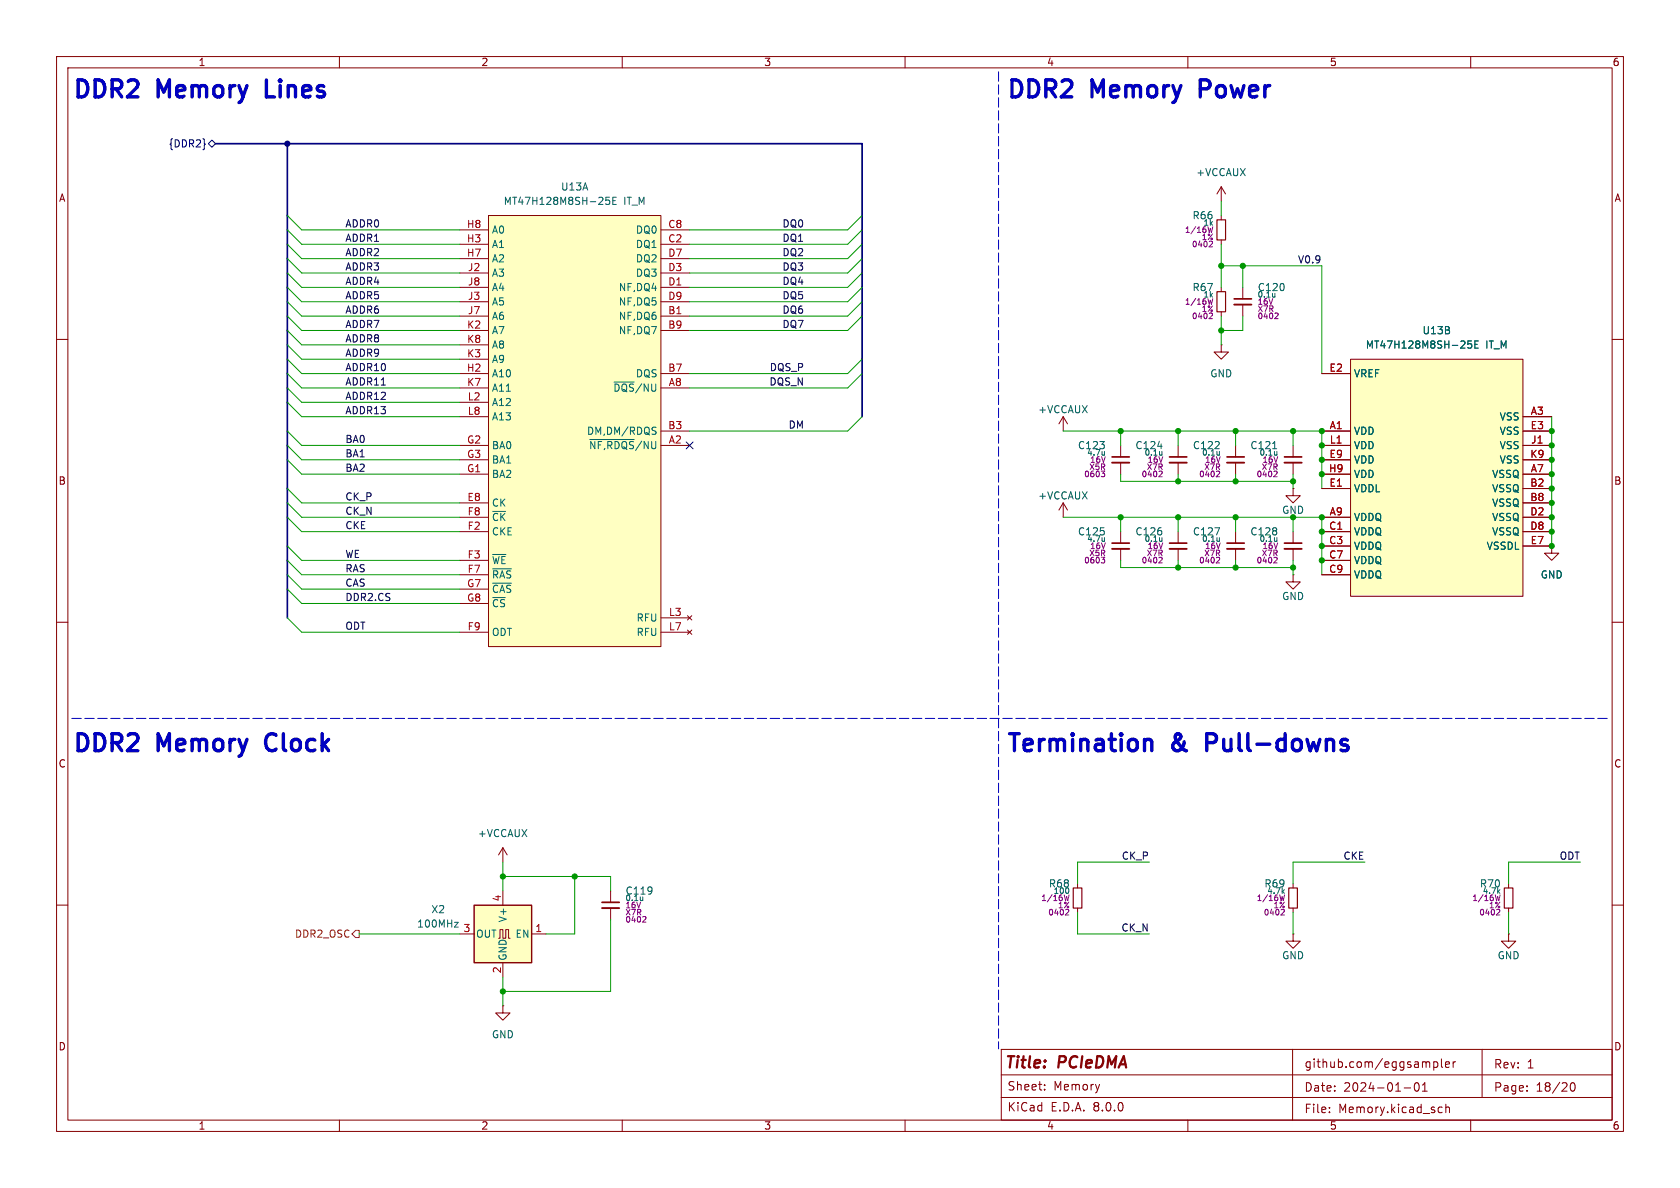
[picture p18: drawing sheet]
<svg xmlns="http://www.w3.org/2000/svg" width="297mm" height="210mm" viewBox="0 0 297 210" stroke-linecap="round" stroke-linejoin="round" font-family="sans-serif">
<defs><g id="words">
<g font-size="4.2" fill="#0000c2">
<text x="12.7" y="17.5">DDR2</text>
<text x="28" y="17.5">Memory</text>
<text x="48.4" y="17.5">Lines</text>
<text x="177.8" y="17.5">DDR2</text>
<text x="193.1" y="17.5">Memory</text>
<text x="213.5" y="17.5">Power</text>
<text x="12.7" y="133.1">DDR2</text>
<text x="28" y="133.1">Memory</text>
<text x="48.4" y="133.1">Clock</text>
<text x="177.8" y="133.1">Termination</text>
<text x="207.4" y="133.1">&amp;</text>
<text x="214.6" y="133.1">Pull-downs</text>
</g>
<g font-size="2.8" fill="#840000">
<text x="177.5" y="189.4">Title:</text>
<text x="187.2" y="189.4">PCIeDMA</text>
</g>
<g font-size="2.1" fill="#840000">
<text x="230.5" y="189">github.com/eggsampler</text>
<text x="264" y="189.1">Rev:</text>
<text x="269.9" y="189.1">1</text>
<text x="178" y="196.7">KiCad</text>
<text x="178" y="193">Sheet:</text>
<text x="185.7" y="196.7">E.D.A.</text>
<text x="186.2" y="193">Memory</text>
<text x="193.3" y="196.7">8.0.0</text>
<text x="230.5" y="193.2">Date:</text>
<text x="230.5" y="197">File:</text>
<text x="236.6" y="197">Memory.kicad_sch</text>
<text x="237.5" y="193.2">2024-01-01</text>
<text x="264" y="193.2">Page:</text>
<text x="271.5" y="193.2">18/20</text>
</g>
<g font-size="1.8" fill="#840000">
<text x="35" y="11.9">1</text>
<text x="85" y="11.9">2</text>
<text x="135" y="11.9">3</text>
<text x="185" y="11.9">4</text>
<text x="235" y="11.9">5</text>
<text x="285" y="11.9">6</text>
<text x="10.3" y="35.9">A</text>
<text x="285.3" y="35.9">A</text>
<text x="10.3" y="85.9">B</text>
<text x="285.3" y="85.9">B</text>
<text x="10.3" y="135.9">C</text>
<text x="285.3" y="135.9">C</text>
<text x="10.3" y="185.9">D</text>
<text x="285.3" y="185.9">D</text>
<text x="35" y="199.9">1</text>
<text x="85" y="199.9">2</text>
<text x="135" y="199.9">3</text>
<text x="185" y="199.9">4</text>
<text x="235" y="199.9">5</text>
<text x="285" y="199.9">6</text>
</g>
<text font-size="1.8" fill="#000084" x="29.7" y="26.3">{DDR2}</text>
<g font-size="1.8" fill="#006464">
<text x="99.1" y="33.9">U13A</text>
<text x="211.4" y="31.3">+VCCAUX</text>
<text x="86.9" y="41.5">A0</text>
<text x="88.9" y="36.4">MT47H128M8SH-25E</text>
<text x="110.3" y="36.4">IT_M</text>
<text x="112.3" y="41.5">DQ0</text>
<text x="210.7" y="39">R66</text>
<text x="86.9" y="44">A1</text>
<text x="86.9" y="46.6">A2</text>
<text x="112.3" y="44">DQ1</text>
<text x="112.3" y="46.6">DQ2</text>
<text x="86.9" y="49.1">A3</text>
<text x="86.9" y="51.7">A4</text>
<text x="109.3" y="51.7">NF,DQ4</text>
<text x="112.3" y="49.1">DQ3</text>
<text x="210.7" y="51.7">R67</text>
<text x="222.3" y="51.7">C120</text>
<text x="86.9" y="54.2">A5</text>
<text x="86.9" y="56.7">A6</text>
<text x="86.9" y="59.3">A7</text>
<text x="109.3" y="56.7">NF,DQ6</text>
<text x="109.3" y="59.3">NF,DQ7</text>
<text x="109.3" y="54.2">NF,DQ5</text>
<text x="251.4" y="59.3">U13B</text>
<text x="86.9" y="64.4">A9</text>
<text x="86.9" y="61.8">A8</text>
<text x="241.3" y="61.8">MT47H128M8SH-25E</text>
<text x="262.7" y="61.8">IT_M</text>
<text x="86.9" y="66.9">A10</text>
<text x="86.9" y="69.4">A11</text>
<text x="86.9" y="72">A12</text>
<text x="108.3" y="69.4">~{DQS}/NU</text>
<text x="112.3" y="66.9">DQS</text>
<text x="213.9" y="66.9">GND</text>
<text x="239.3" y="66.9">VREF</text>
<text x="86.9" y="74.5">A13</text>
<text x="103.7" y="77.1">DM,DM/RDQS</text>
<text x="183.4" y="73.3">+VCCAUX</text>
<text x="239.3" y="77.1">VDD</text>
<text x="265" y="74.5">VSS</text>
<text x="265" y="77.1">VSS</text>
<text x="86.9" y="79.6">BA0</text>
<text x="86.9" y="82.1">BA1</text>
<text x="104" y="79.6">~{NF,RDQS}/NU</text>
<text x="190.5" y="79.6">C123</text>
<text x="200.6" y="79.6">C124</text>
<text x="210.8" y="79.6">C122</text>
<text x="220.9" y="79.6">C121</text>
<text x="239.3" y="82.1">VDD</text>
<text x="239.3" y="79.6">VDD</text>
<text x="265" y="79.6">VSS</text>
<text x="265" y="82.1">VSS</text>
<text x="86.9" y="89.8">CK</text>
<text x="86.9" y="84.7">BA2</text>
<text x="183.4" y="88.5">+VCCAUX</text>
<text x="239.3" y="87.2">VDDL</text>
<text x="239.3" y="84.7">VDD</text>
<text x="263.7" y="84.7">VSSQ</text>
<text x="263.7" y="87.2">VSSQ</text>
<text x="263.7" y="89.8">VSSQ</text>
<text x="86.9" y="94.8">CKE</text>
<text x="86.9" y="92.3">~{CK}</text>
<text x="190.5" y="94.8">C125</text>
<text x="200.6" y="94.8">C126</text>
<text x="210.8" y="94.8">C127</text>
<text x="220.9" y="94.8">C128</text>
<text x="226.6" y="91">GND</text>
<text x="239.3" y="92.3">VDDQ</text>
<text x="239.3" y="94.8">VDDQ</text>
<text x="263.7" y="92.3">VSSQ</text>
<text x="263.7" y="94.8">VSSQ</text>
<text x="86.9" y="99.9">~{WE}</text>
<text x="239.3" y="97.4">VDDQ</text>
<text x="239.3" y="99.9">VDDQ</text>
<text x="262.7" y="97.4">VSSDL</text>
<text x="86.9" y="102.5">~{RAS}</text>
<text x="86.9" y="105">~{CAS}</text>
<text x="86.9" y="107.5">~{CS}</text>
<text x="226.6" y="106.3">GND</text>
<text x="239.3" y="102.5">VDDQ</text>
<text x="272.3" y="102.5">GND</text>
<text x="86.9" y="112.6">ODT</text>
<text x="112.4" y="110.1">RFU</text>
<text x="112.4" y="112.6">RFU</text>
<text x="84.4" y="148.2">+VCCAUX</text>
<text x="76.2" y="161.6">X2</text>
<text x="110.5" y="158.3">C119</text>
<text x="185.3" y="157.1">R68</text>
<text x="223.4" y="157.1">R69</text>
<text x="261.5" y="157.1">R70</text>
<text x="73.6" y="164.2">100MHz</text>
<text x="84.1" y="166">OUT</text>
<text x="89.8" y="163.1" transform="rotate(-90 89.8 163.1)">V+</text>
<text x="91" y="166">EN</text>
<text x="89.8" y="169.9" transform="rotate(-90 89.8 169.9)">GND</text>
<text x="226.6" y="169.8">GND</text>
<text x="264.7" y="169.8">GND</text>
<text x="86.9" y="183.7">GND</text>
</g>
<g font-size="1.8" fill="#0f0f0f">
<text x="61" y="40.3">ADDR0</text>
<text x="138.2" y="40.3">DQ0</text>
<text x="61" y="47.9">ADDR3</text>
<text x="61" y="42.8">ADDR1</text>
<text x="61" y="45.4">ADDR2</text>
<text x="138.2" y="45.4">DQ2</text>
<text x="138.2" y="42.8">DQ1</text>
<text x="138.2" y="47.9">DQ3</text>
<text x="229.4" y="46.6">V0.9</text>
<text x="61" y="50.5">ADDR4</text>
<text x="61" y="53">ADDR5</text>
<text x="138.2" y="50.5">DQ4</text>
<text x="138.2" y="53">DQ5</text>
<text x="61" y="58.1">ADDR7</text>
<text x="61" y="55.5">ADDR6</text>
<text x="138.2" y="55.5">DQ6</text>
<text x="138.2" y="58.1">DQ7</text>
<text x="61" y="65.7">ADDR10</text>
<text x="61" y="60.6">ADDR8</text>
<text x="61" y="63.2">ADDR9</text>
<text x="136" y="65.7">DQS_P</text>
<text x="61" y="68.2">ADDR11</text>
<text x="61" y="70.8">ADDR12</text>
<text x="135.9" y="68.2">DQS_N</text>
<text x="61" y="73.3">ADDR13</text>
<text x="139.3" y="75.9">DM</text>
<text x="61" y="80.9">BA1</text>
<text x="61" y="83.5">BA2</text>
<text x="61" y="78.4">BA0</text>
<text x="61" y="88.6">CK_P</text>
<text x="61" y="91.1">CK_N</text>
<text x="61" y="93.6">CKE</text>
<text x="61" y="98.7">WE</text>
<text x="61" y="101.3">RAS</text>
<text x="61" y="106.3">DDR2.CS</text>
<text x="61" y="103.8">CAS</text>
<text x="61" y="111.4">ODT</text>
<text x="198.2" y="152.1">CK_P</text>
<text x="237.4" y="152.1">CKE</text>
<text x="275.6" y="152.1">ODT</text>
<text x="198.2" y="164.8">CK_N</text>
</g>
<g font-size="1.8" fill="#a90000">
<text x="82.4" y="40.4">H8</text>
<text x="118" y="40.4">C8</text>
<text x="82.4" y="42.9">H3</text>
<text x="82.4" y="45.5">H7</text>
<text x="118" y="42.9">C2</text>
<text x="118" y="45.5">D7</text>
<text x="82.6" y="48">J2</text>
<text x="82.6" y="53.1">J3</text>
<text x="82.6" y="50.5">J8</text>
<text x="118" y="50.5">D1</text>
<text x="118" y="48">D3</text>
<text x="118" y="53.1">D9</text>
<text x="82.5" y="58.2">K2</text>
<text x="82.6" y="55.6">J7</text>
<text x="118" y="55.6">B1</text>
<text x="118" y="58.2">B9</text>
<text x="82.4" y="65.8">H2</text>
<text x="82.5" y="63.2">K3</text>
<text x="82.5" y="60.7">K8</text>
<text x="118" y="65.8">B7</text>
<text x="234.9" y="65.8">E2</text>
<text x="82.5" y="68.3">K7</text>
<text x="82.6" y="70.9">L2</text>
<text x="118.1" y="68.3">A8</text>
<text x="82.6" y="73.4">L8</text>
<text x="118" y="75.9">B3</text>
<text x="235" y="75.9">A1</text>
<text x="270.5" y="75.9">E3</text>
<text x="270.5" y="73.4">A3</text>
<text x="82.5" y="83.6">G1</text>
<text x="82.5" y="78.5">G2</text>
<text x="82.5" y="81">G3</text>
<text x="118.1" y="78.5">A2</text>
<text x="234.8" y="83.6">H9</text>
<text x="234.9" y="81">E9</text>
<text x="235" y="78.5">L1</text>
<text x="270.4" y="81">K9</text>
<text x="270.5" y="83.6">A7</text>
<text x="270.6" y="78.5">J1</text>
<text x="82.5" y="88.6">E8</text>
<text x="234.9" y="86.1">E1</text>
<text x="270.4" y="86.1">B2</text>
<text x="270.4" y="88.6">B8</text>
<text x="82.6" y="93.7">F2</text>
<text x="82.6" y="91.2">F8</text>
<text x="234.9" y="93.7">C1</text>
<text x="235" y="91.2">A9</text>
<text x="270.4" y="91.2">D2</text>
<text x="270.4" y="93.7">D8</text>
<text x="82.6" y="98.8">F3</text>
<text x="82.6" y="101.3">F7</text>
<text x="234.9" y="96.3">C3</text>
<text x="234.9" y="98.8">C7</text>
<text x="234.9" y="101.3">C9</text>
<text x="270.5" y="96.3">E7</text>
<text x="82.5" y="103.9">G7</text>
<text x="82.5" y="106.4">G8</text>
<text x="82.6" y="111.5">F9</text>
<text x="118.2" y="109">L3</text>
<text x="118.2" y="111.5">L7</text>
<text x="88.6" y="159.5" transform="rotate(-90 88.6 159.5)">4</text>
<text x="81.8" y="164.8">3</text>
<text x="94.5" y="164.8">1</text>
<text x="88.6" y="172.2" transform="rotate(-90 88.6 172.2)">2</text>
</g>
<text font-size="1.8" fill="#725600" x="52" y="166">DDR2_OSC</text>
<g font-size="1.4" fill="#840084">
<text x="209.4" y="41.4">1/16W</text>
<text x="212.7" y="40.1">1k</text>
<text x="210.6" y="43.9">0402</text>
<text x="212.3" y="42.6">1%</text>
<text x="212.7" y="52.8">1k</text>
<text x="209.4" y="54.1">1/16W</text>
<text x="210.6" y="56.6">0402</text>
<text x="212.3" y="55.3">1%</text>
<text x="222.2" y="54.1">16V</text>
<text x="222.2" y="55.3">X7R</text>
<text x="222.2" y="56.6">0402</text>
<text x="192.5" y="83.3">X5R</text>
<text x="192.6" y="82">16V</text>
<text x="202.6" y="83.3">X7R</text>
<text x="202.8" y="82">16V</text>
<text x="212.8" y="83.3">X7R</text>
<text x="212.9" y="82">16V</text>
<text x="222.9" y="83.3">X7R</text>
<text x="223.1" y="82">16V</text>
<text x="191.6" y="84.5">0603</text>
<text x="201.7" y="84.5">0402</text>
<text x="211.9" y="84.5">0402</text>
<text x="222" y="84.5">0402</text>
<text x="191.6" y="99.8">0603</text>
<text x="192.5" y="98.5">X5R</text>
<text x="192.6" y="97.2">16V</text>
<text x="201.7" y="99.8">0402</text>
<text x="202.6" y="98.5">X7R</text>
<text x="202.8" y="97.2">16V</text>
<text x="211.9" y="99.8">0402</text>
<text x="212.8" y="98.5">X7R</text>
<text x="212.9" y="97.2">16V</text>
<text x="222" y="99.8">0402</text>
<text x="222.9" y="98.5">X7R</text>
<text x="223.1" y="97.2">16V</text>
<text x="110.4" y="160.7">16V</text>
<text x="184" y="159.5">1/16W</text>
<text x="186.2" y="158.2">100</text>
<text x="186.9" y="160.7">1%</text>
<text x="222.1" y="159.5">1/16W</text>
<text x="223.9" y="158.2">4.7k</text>
<text x="225" y="160.7">1%</text>
<text x="260.2" y="159.5">1/16W</text>
<text x="262" y="158.2">4.7k</text>
<text x="263.1" y="160.7">1%</text>
<text x="110.4" y="162">X7R</text>
<text x="110.4" y="163.3">0402</text>
<text x="185.2" y="162">0402</text>
<text x="223.3" y="162">0402</text>
<text x="261.4" y="162">0402</text>
</g>
<g font-size="1.4" fill="#006464">
<text x="222.2" y="52.8">0.1u</text>
<text x="192.1" y="80.7">4.7u</text>
<text x="202.2" y="80.7">0.1u</text>
<text x="212.4" y="80.7">0.1u</text>
<text x="222.6" y="80.7">0.1u</text>
<text x="192.1" y="96">4.7u</text>
<text x="202.2" y="96">0.1u</text>
<text x="212.4" y="96">0.1u</text>
<text x="222.6" y="96">0.1u</text>
<text x="110.4" y="159.5">0.1u</text>
</g>
</g></defs>
<g fill="none" stroke="#840000" stroke-width=".18">
<path d="M10 10h277v190h-277zM12 12h273v186h-273zM60 10v2M110 10v2M160 10v2M210 10v2M260 10v2M10 60h2M285 60h2M10 110h2M285 110h2M10 160h2"/>
<path d="M285 160h2M60 198v2M110 198v2M160 198v2M177 194h108M177 190h108M177 185.5h108v12.5h-108zM184.7 192.6v.1M184.7 191.8v.1M210 198v2M228.5 185.5v12.5M235 196.6v.1"/>
<path d="M235 195.8v.1M248.2 192.3h1.2M250.2 191.5l.2-.1a.81 .81 0 0 1 .6 .6 .81 .81 0 0 1-.3 .8l-.2 .1a.81 .81 0 0 1-.3-1.4zM251.5 192.9h.8M251.5 191.8l.4-.4v1.5M253.5 187.7v1.5M253.5 187.8l.4-.1 .3 .3v.4l-.2 .2h-.5M254.5 195.7l.5 .1M254.8 187.2v1.3l.2 .2M255 196.6l-.5 .1M255.5 188.2l.8-.2-.1-.2-.4-.1-.3 .2 .1 .7h.6M255.6 195.8l.2-.1 .4 .1v.9"/>
<path d="M255.6 195.2v1.5M256.9 187.7v1M257.3 187.7l-.3 .1-.1 .2M260 198v2M262 185.5v8.5M270 192.8v.1M270 192v.1M277.8 191.5l.2-.1a.8 .8 0 0 1 .5 .7 .8 .8 0 0 1-.5 .8 .99 .99 0 0 1-.2-1.4z"/>
</g>
<path d="M238.8 63.5h30.4v41.9h-30.4z" fill="#ffffc2"/>
<g fill="none" stroke="#840000" stroke-width=".18">
<path d="M215.9 33v2.6M215.9 38.1v.8M215.9 33l-.8 1.3M215.9 33l.8 1.3M215.9 42.4v.8M215.9 50.8v.8M215.9 55.1v.8M219.7 50.8v2M219.7 53.8v2.1M228.6 78.7v2.1M233.7 76.2h5.1M233.7 66h5.1"/>
<path d="M233.7 78.7h5.1M238.8 63.5h30.4v41.9h-30.4zM269.2 76.2h5.1M269.2 73.7h5.1M269.2 78.7h5.1M208.3 94v2M208.3 97v2.1M228.6 81.8v2M233.7 83.8h5.1M233.7 91.4h5.1M233.7 86.4h5.1M233.7 94h5.1"/>
<path d="M233.7 96.5h5.1M233.7 99.1h5.1M233.7 81.3h5.1M269.2 83.8h5.1M269.2 91.4h5.1M269.2 86.4h5.1M269.2 88.9h5.1M269.2 94h5.1M269.2 96.5h5.1M269.2 81.3h5.1M274.3 96.5v1.3h1.3l-1.3 1.3-1.3-1.3h1.3M274.3 96.5h.1"/>
<path d="M228.6 101.6v1.3h1.3l-1.3 1.2-1.3-1.2h1.3M228.6 101.6h.1M233.7 101.6h5.1M107.9 157.5v2M190.5 156.2v.8M228.6 156.2v.8M266.7 156.2v.8M88.9 177.8v1.3h-1.3l1.3 1.2 1.3-1.2h-1.3M88.9 177.8h.1M107.9 160.5v2.1M190.5 160.5v.8M228.6 160.5v.8"/>
<path d="M266.7 165.1v1.3h1.3l-1.3 1.2-1.3-1.2h1.3M266.7 165.1h.1M266.7 160.5v.8"/>
</g>
<g fill="none" stroke="#006464" stroke-width=".18">
<path d="M225.4 51.9v.6M225.4 52.4l-.2 .1M225 79.3h.7M225.7 79.8v.7M260.1 60.3h-.6v.6l.2-.1h.4l.1 .2-.1 .4-.1 .1-.5-.1M260.7 60.9h.5M261.3 60.3h-.6v1.2h.6M205.4 95v.7M205.4 95.6l-.1 .1M225.7 80.4l-.1 .1M113.6 158.5v.7M113.6 159.1l-.1 .1"/>
<path d="M189 157.6l-.1 .1M226.8 157.6l.3 .3M264.9 157.6l.3 .3"/>
</g>
<path d="M215.1 38.9h1.6v3.5h-1.6zM215.1 51.6h1.6v3.5h-1.6zM189.7 157h1.6v3.5h-1.6zM227.8 157h1.6v3.5h-1.6zM265.9 157h1.6v3.5h-1.6z" fill="none" stroke="#840000" stroke-width=".2"/>
<g fill="none" stroke="#840084" stroke-width=".18">
<path d="M214.3 43.1l-.6 .5h.7M214.3 55.8l-.6 .5h.7M214.4 40.1l-.2 1-.2-.7-.2 .7M214.4 52.8l-.2 1-.2-.7-.2 .7M225.5 55.3l.4 .1 .1 .2-.7 .7h.7M205.4 98.9l-.6 .6h.7M225.7 83.7l-.5 .6h.6M189 158.2l-.2 1-.2-.7-.2 .7M227.1 158.2l-.2 1-.2-.7-.2 .7M265.2 158.2l-.2 1-.2-.7-.2 .7M113.8 162l.3 .1 .1 .2-.6 .7h.6M188.9 161.2l-.6 .5h.7"/>
<path d="M227 161.2l-.6 .5h.7M265.1 161.2l-.6 .5h.7"/>
</g>
<path d="M218.2 53.8h3M206.8 97h3M227.1 81.8h3M106.4 160.5h3.1" fill="none" stroke="#840000" stroke-width=".33"/>
<path d="M218.2 52.8h3M206.8 96h3M227.1 80.8h3M106.4 159.5h3.1" fill="none" stroke="#840000" stroke-width=".3"/>
<path d="M86.4 38.1h30.4v76.2h-30.4z" fill="#ffffc2"/>
<g fill="none" stroke="#840000" stroke-width=".18">
<path d="M86.4 38.1h30.4v76.2h-30.4zM81.3 55.9h5.1M81.3 58.4h5.1M81.3 43.2h5.1M81.3 40.6h5.1M81.3 50.8h5.1M81.3 48.3h5.1M81.3 45.7h5.1M81.3 53.3h5.1M116.8 55.9h5.1M116.8 58.4h5.1M116.8 43.2h5.1"/>
<path d="M116.8 40.6h5.1M116.8 50.8h5.1M116.8 48.3h5.1M116.8 45.7h5.1M116.8 53.3h5.1M81.3 78.7h5.1M81.3 68.6h5.1M81.3 66h5.1M81.3 63.5h5.1M81.3 61h5.1M81.3 71.1h5.1M81.3 73.7h5.1"/>
<path d="M116.8 78.7h5.1M116.8 68.6h5.1M116.8 76.2h5.1M116.8 66h5.1M208.3 78.7v2.1M81.3 88.9h5.1M81.3 94h5.1M81.3 99.1h5.1M81.3 91.4h5.1M81.3 83.8h5.1M81.3 81.3h5.1M188 88.9l-.8 1.3"/>
<path d="M188 88.9v2.5M188 88.9l.7 1.3M208.3 81.8v2M81.3 101.6h5.1M81.3 111.8h5.1M81.3 104.1h5.1M81.3 106.7h5.1M116.8 111.8h5.1M116.8 109.2h5.1M121.5 108.8l.8 .8M121.5 111.4l.8 .7M122.3 108.8l-.8 .8"/>
<path d="M122.3 111.4l-.8 .7M88.9 149.9l-.8 1.2M88.9 149.9v2.5M88.9 149.9l.8 1.2M228.6 165.1v1.3h1.3l-1.3 1.2-1.3-1.2h1.3M228.6 165.1h.1"/>
</g>
<g fill="none" stroke="#006464" stroke-width=".18">
<path d="M107.7 34.9h-.6v.6l.2-.1h.4l.1 .2-.1 .4-.1 .1-.5-.1M108.3 35.5h.5M108.9 34.9h-.6v1.2h.6M104.3 77.7h7.8M108.6 67.5h3.5M115.5 75.5l.5 .1M115.7 76.2l.3 .2-.3 .4M204.7 78.9h.7M205.4 79.8v.7M87.1 98h2.3M205.4 80.4l-.1 .1M87.1 100.6h3.3"/>
<path d="M87.1 103.1h3.3"/>
</g>
<path d="M206.8 81.8h3" fill="none" stroke="#840000" stroke-width=".33"/>
<path d="M206.8 80.8h3" fill="none" stroke="#840000" stroke-width=".3"/>
<path d="M205.4 83.7l-.6 .6h.7" fill="none" stroke="#840084" stroke-width=".18"/>
<path d="M83.8 160h10.2v10.2h-10.2z" fill="#ffffc2"/>
<path d="M83.8 160h10.2v10.2h-10.2z" fill="none" stroke="#840000" stroke-width=".25"/>
<g fill="none" stroke="#840000" stroke-width=".18">
<path d="M188 73.7l-.8 1.2M188 73.7v2.5M188 73.7l.7 1.2M198.1 78.7v2.1M215.9 61v1.2h1.3l-1.3 1.3-1.3-1.3h1.3M215.9 61h.1M218.4 78.7v2.1M233.7 76.2h5.1M233.7 66h5.1M233.7 78.7h5.1M269.2 76.2h5.1M269.2 73.7h5.1"/>
<path d="M269.2 78.7h5.1M198.1 81.8v2M198.1 94v2M198.1 97v2.1M218.4 81.8v2M218.4 94v2M218.4 97v2.1M228.6 86.4v1.2h1.3l-1.3 1.3-1.3-1.3h1.3M228.6 86.4h.1M228.6 94v2M228.6 97v2.1M233.7 83.8h5.1"/>
<path d="M233.7 91.4h5.1M233.7 86.4h5.1M233.7 94h5.1M233.7 96.5h5.1M233.7 99.1h5.1M233.7 81.3h5.1M269.2 83.8h5.1M269.2 91.4h5.1M269.2 86.4h5.1M269.2 88.9h5.1M269.2 94h5.1M269.2 96.5h5.1"/>
<path d="M269.2 81.3h5.1M274.3 96.5h.1M233.7 101.6h5.1M88.9 157.5v2.5M81.3 165.1h2.5M88.1 165.9h.3v-1.6h.5v1.6h.5v-1.6h.5v1.6h.3M88.9 170.2v2.5M94 165.1h2.5"/>
</g>
<g fill="none" stroke="#006464" stroke-width=".18">
<path d="M195.3 79.8v.7M215.6 79.8v.7M260.1 60.3h-.6v.6l.2-.1h.4l.1 .2-.1 .4-.1 .1-.5-.1M260.7 60.9h.5M261.3 60.3h-.6v1.2h.6M195.3 95v.7M195.3 95.6l-.2 .1M195.3 80.4l-.2 .1M214.8 93.3h.8l-.5 1.3M215.6 95v.7M215.6 80.4l-.2 .1M215.6 95.6l-.2 .1"/>
<path d="M225.7 95v.7M225.7 95.6l-.1 .1M80.3 163h.7l-.7 .9h.7"/>
</g>
<path d="M196.6 97h3M196.6 81.8h3M216.9 97h3.1M216.9 81.8h3.1M227.1 97h3" fill="none" stroke="#840000" stroke-width=".33"/>
<path d="M196.6 96h3M196.6 80.8h3M216.9 96h3.1M216.9 80.8h3.1M227.1 96h3" fill="none" stroke="#840000" stroke-width=".3"/>
<path d="M195.3 99v.4l-.5 .1M195.3 83.8v.4l-.5 .1M215.6 98.9l-.6 .6h.6M215.6 83.7l-.6 .6h.6M225.7 98.9l-.5 .6h.6" fill="none" stroke="#840084" stroke-width=".18"/>
<path d="M36.2 25.4l.1 .1-.1 .1M36.8 25.4l.7-.6 .6 .6-.6 .6zM121.3 78.1l1.2 1.2M122.5 78.1l-1.2 1.2" fill="none" stroke="#000084" stroke-width=".18"/>
<path d="M62.9 164.5h.6v1.2h-.6l-.7-.6z" fill="none" stroke="#725600" stroke-width=".18"/>
<path d="M47.1 14.1v3h1.4M212.2 15.7h1.1M213.3 14.1h-1.1v3M47.2 130.1a2.08 2.08 0 0 0 0 2.2M202.8 130.7h.4l.3 .1 .1 .3v1.6M213.3 131.3h1.2M214.5 129.7h-1.2v3M238.2 131.8l.1 .3-.1 .5" fill="none" stroke="#0000c2" stroke-width=".6"/>
<path d="M176.5 12.7v172.7M12.7 127h271.8" fill="none" stroke="#0000c2" stroke-width=".18" stroke-dasharray="1.7 .6"/>
<path d="M38.1 25.4h114.3v48.3M50.8 25.4v83.8" fill="none" stroke="#000084" stroke-width=".3"/>
<g fill="none" stroke="#009600" stroke-width=".18">
<path d="M50.8 38.1l2.5 2.5h28M152.4 38.1l-2.5 2.5h-28M215.9 35.6v2.5M50.8 55.9l2.5 2.5h28M50.8 53.3l2.5 2.6h28M50.8 50.8l2.5 2.5h28M50.8 48.3l2.5 2.5h28M50.8 58.4l2.5 2.6h28M50.8 40.6l2.5 2.6h28M50.8 45.7l2.5 2.6h28M50.8 43.2l2.5 2.5h28M152.4 55.9l-2.5 2.5h-28"/>
<path d="M152.4 53.3l-2.5 2.6h-28M152.4 50.8l-2.5 2.5h-28M152.4 48.3l-2.5 2.5h-28M152.4 40.6l-2.5 2.6h-28M152.4 45.7l-2.5 2.6h-28M152.4 43.2l-2.5 2.5h-28M215.9 47h17.8v19M215.9 43.2v7.6M215.9 55.9v5.1M219.7 47v3.8M219.7 55.9v2.5h-3.8M50.8 66l2.5 2.6h28"/>
<path d="M50.8 68.6l2.5 2.5h28M50.8 76.2l2.5 2.5h28M50.8 78.7l2.5 2.6h28M50.8 61l2.5 2.5h28M50.8 71.1l2.5 2.6h28M50.8 63.5l2.5 2.5h28M152.4 66l-2.5 2.6h-28M152.4 63.5l-2.5 2.5h-28M152.4 73.7l-2.5 2.5h-28M188 76.2h45.7v10.2M198.1 76.2v2.5M208.3 76.2v2.5"/>
<path d="M218.4 76.2v2.5M228.6 76.2v2.5M274.3 73.7v22.8M50.8 91.4l2.5 2.6h28M50.8 86.4l2.5 2.5h28M50.8 81.3l2.5 2.5h28M50.8 88.9l2.5 2.5h28M50.8 99.1l2.5 2.5h28M50.8 96.5l2.5 2.6h28M188 91.4h45.7v10.2M198.1 83.8v1.3h30.5M198.1 91.4v2.6"/>
<path d="M198.1 99.1v1.2h30.5M208.3 83.8v1.3M208.3 91.4v2.6M208.3 99.1v1.2M218.4 83.8v1.3M218.4 91.4v2.6M218.4 99.1v1.2M228.6 83.8v2.6M228.6 91.4v2.6M228.6 99.1v2.5M50.8 109.2l2.5 2.6h28M50.8 101.6l2.5 2.5h28"/>
<path d="M50.8 104.1l2.5 2.6h28M88.9 152.4v5.1M88.9 154.9h19v2.6M101.6 154.9v10.2h-5.1M203.2 152.4h-12.7v3.8M241.3 152.4h-12.7v3.8M279.4 152.4h-12.7v3.8M63.5 165.1h17.8M88.9 172.7v5.1M107.9 162.6v12.7h-19M190.5 161.3v3.8h12.7M228.6 161.3v3.8"/>
<path d="M266.7 161.3v3.8"/>
</g>
<g fill="#009600" stroke="#009600" stroke-width=".18">
<circle cx="233.7" cy="91.4" r=".46"/>
<circle cx="274.3" cy="88.9" r=".46"/>
<circle cx="233.7" cy="94" r=".46"/>
<circle cx="274.3" cy="86.4" r=".46"/>
<circle cx="274.3" cy="81.3" r=".46"/>
<circle cx="274.3" cy="83.8" r=".46"/>
<circle cx="274.3" cy="96.5" r=".46"/>
<circle cx="274.3" cy="94" r=".46"/>
<circle cx="274.3" cy="91.4" r=".46"/>
<circle cx="274.3" cy="76.2" r=".46"/>
<circle cx="274.3" cy="78.7" r=".46"/>
<circle cx="208.3" cy="85.1" r=".46"/>
<circle cx="208.3" cy="76.2" r=".46"/>
<circle cx="208.3" cy="91.4" r=".46"/>
<circle cx="208.3" cy="100.3" r=".46"/>
<circle cx="198.1" cy="76.2" r=".46"/>
<circle cx="233.7" cy="78.7" r=".46"/>
<circle cx="233.7" cy="76.2" r=".46"/>
<circle cx="218.4" cy="91.4" r=".46"/>
<circle cx="218.4" cy="76.2" r=".46"/>
<circle cx="218.4" cy="85.1" r=".46"/>
<circle cx="228.6" cy="91.4" r=".46"/>
<circle cx="233.7" cy="96.5" r=".46"/>
<circle cx="233.7" cy="81.3" r=".46"/>
<circle cx="233.7" cy="83.8" r=".46"/>
<circle cx="218.4" cy="100.3" r=".46"/>
<circle cx="233.7" cy="99.1" r=".46"/>
<circle cx="228.6" cy="76.2" r=".46"/>
<circle cx="228.6" cy="85.1" r=".46"/>
<circle cx="215.9" cy="58.4" r=".46"/>
<circle cx="219.7" cy="47" r=".46"/>
<circle cx="215.9" cy="47" r=".46"/>
<circle cx="198.1" cy="91.4" r=".46"/>
<circle cx="88.9" cy="175.3" r=".46"/>
<circle cx="88.9" cy="154.9" r=".46"/>
<circle cx="101.6" cy="154.9" r=".46"/>
<circle cx="228.6" cy="100.3" r=".46"/>
</g>
<circle cx="50.8" cy="25.4" r=".46" fill="#000084" stroke="#000084" stroke-width=".18"/>
<use href="#words"/>
</svg>
